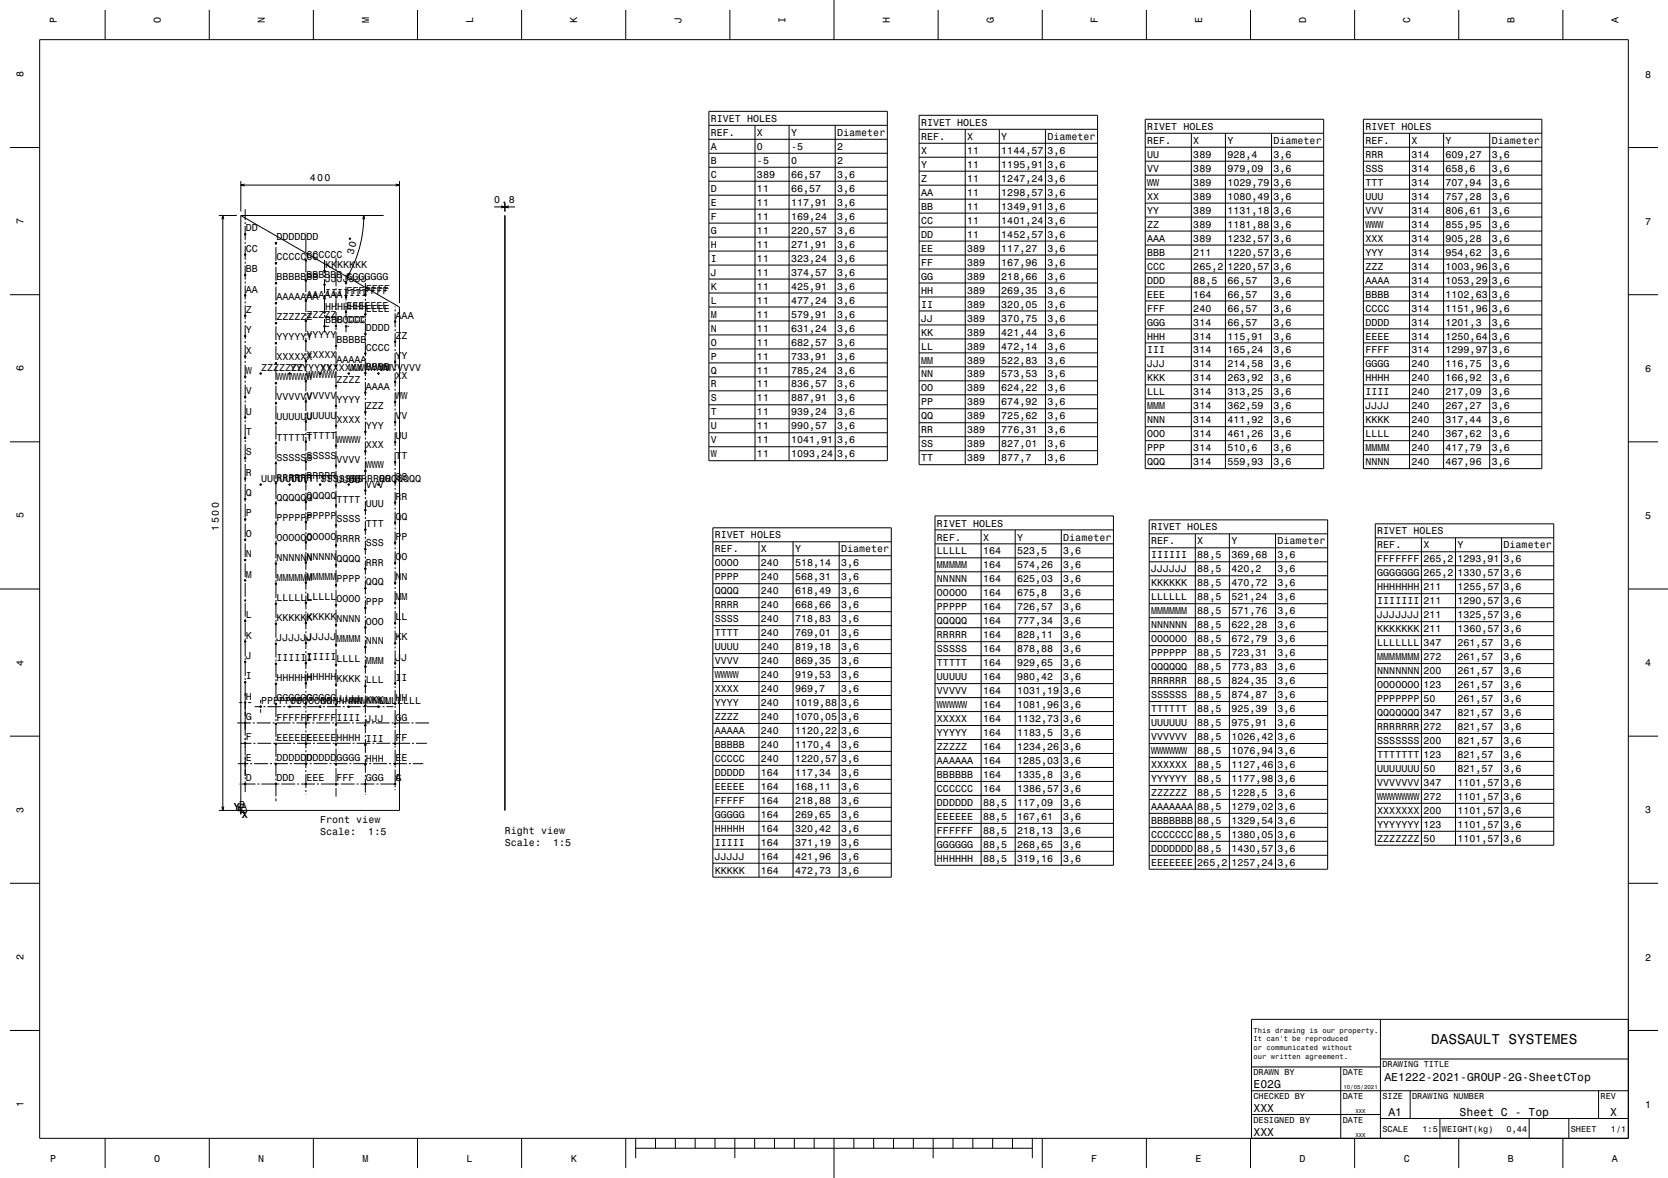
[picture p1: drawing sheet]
<svg xmlns="http://www.w3.org/2000/svg" width="841mm" height="594mm" viewBox="0 0 841 594" stroke-linecap="round" stroke-linejoin="round" font-family="sans-serif">
<defs><g id="words">
<text font-size="7.2" x="722" y="527">DASSAULT SYSTEMES</text>
<g font-size="5.8">
<text x="698" y="545">AE1222-2021-GROUP-2G-SheetCTop</text>
<text x="632" y="549">E02G</text>
<text x="632" y="561">XXX</text>
<text x="700" y="563">A1</text>
<text x="736" y="563">Sheet C - Top</text>
<text x="812" y="563">X</text>
<text x="632" y="573">XXX</text>
</g>
<text font-size="5.1" x="178" y="129" transform="rotate(-75 178 129)">30</text>
<g font-size="5">
<text x="29" y="12" transform="rotate(-90 29 12)">P</text>
<text x="81" y="12" transform="rotate(-90 81 12)">O</text>
<text x="134" y="12" transform="rotate(-90 134 12)">N</text>
<text x="186" y="12" transform="rotate(-90 186 12)">M</text>
<text x="239" y="12" transform="rotate(-90 239 12)">L</text>
<text x="291" y="12" transform="rotate(-90 291 12)">K</text>
<text x="344" y="12" transform="rotate(-90 344 12)">J</text>
<text x="396" y="12" transform="rotate(-90 396 12)">I</text>
<text x="449" y="12" transform="rotate(-90 449 12)">H</text>
<text x="501" y="12" transform="rotate(-90 501 12)">G</text>
<text x="554" y="12" transform="rotate(-90 554 12)">F</text>
<text x="606" y="12" transform="rotate(-90 606 12)">E</text>
<text x="659" y="12" transform="rotate(-90 659 12)">D</text>
<text x="711" y="12" transform="rotate(-90 711 12)">C</text>
<text x="764" y="12" transform="rotate(-90 764 12)">B</text>
<text x="816" y="12" transform="rotate(-90 816 12)">A</text>
<text x="12" y="39" transform="rotate(-90 12 39)">8</text>
<text x="829" y="39">8</text>
<text x="358" y="61">RIVET HOLES</text>
<text x="464" y="64">RIVET HOLES</text>
<text x="578" y="66">RIVET HOLES</text>
<text x="688" y="66">RIVET HOLES</text>
<text x="358" y="69">REF.</text>
<text x="382" y="69">X</text>
<text x="399" y="69">Y</text>
<text x="422" y="69">Diameter</text>
<text x="464" y="71">REF.</text>
<text x="488" y="71">X</text>
<text x="505" y="71">Y</text>
<text x="528" y="71">Diameter</text>
<text x="358" y="76">A</text>
<text x="382" y="76">0</text>
<text x="399" y="76">-5</text>
<text x="422" y="76">2</text>
<text x="464" y="78">X</text>
<text x="488" y="78">11</text>
<text x="505" y="78">1144,57</text>
<text x="528" y="78">3,6</text>
<text x="578" y="73">REF.</text>
<text x="602" y="73">X</text>
<text x="619" y="73">Y</text>
<text x="642" y="73">Diameter</text>
<text x="688" y="73">REF.</text>
<text x="712" y="73">X</text>
<text x="729" y="73">Y</text>
<text x="752" y="73">Diameter</text>
<text x="358" y="83">B</text>
<text x="382" y="83">-5</text>
<text x="399" y="83">0</text>
<text x="422" y="83">2</text>
<text x="578" y="80">UU</text>
<text x="602" y="80">389</text>
<text x="619" y="80">928,4</text>
<text x="642" y="80">3,6</text>
<text x="688" y="80">RRR</text>
<text x="712" y="80">314</text>
<text x="729" y="80">609,27</text>
<text x="752" y="80">3,6</text>
<text x="358" y="90">C</text>
<text x="382" y="90">389</text>
<text x="399" y="90">66,57</text>
<text x="422" y="90">3,6</text>
<text x="464" y="85">Y</text>
<text x="488" y="85">11</text>
<text x="505" y="85">1195,91</text>
<text x="528" y="85">3,6</text>
<text x="578" y="87">VV</text>
<text x="602" y="87">389</text>
<text x="619" y="87">979,09</text>
<text x="642" y="87">3,6</text>
<text x="688" y="87">SSS</text>
<text x="712" y="87">314</text>
<text x="729" y="87">658,6</text>
<text x="752" y="87">3,6</text>
<text x="156" y="91">400</text>
<text x="464" y="92">Z</text>
<text x="488" y="92">11</text>
<text x="505" y="92">1247,24</text>
<text x="528" y="92">3,6</text>
<text x="578" y="94">WW</text>
<text x="602" y="94">389</text>
<text x="619" y="94">1029,79</text>
<text x="642" y="94">3,6</text>
<text x="688" y="94">TTT</text>
<text x="712" y="94">314</text>
<text x="729" y="94">707,94</text>
<text x="752" y="94">3,6</text>
<text x="358" y="97">D</text>
<text x="382" y="97">11</text>
<text x="399" y="97">66,57</text>
<text x="422" y="97">3,6</text>
<text x="464" y="99">AA</text>
<text x="488" y="99">11</text>
<text x="505" y="99">1298,57</text>
<text x="528" y="99">3,6</text>
<text x="578" y="101">XX</text>
<text x="602" y="101">389</text>
<text x="619" y="101">1080,49</text>
<text x="642" y="101">3,6</text>
<text x="688" y="101">UUU</text>
<text x="712" y="101">314</text>
<text x="729" y="101">757,28</text>
<text x="752" y="101">3,6</text>
<text x="249" y="102">0.8</text>
<text x="358" y="104">E</text>
<text x="382" y="104">11</text>
<text x="399" y="104">117,91</text>
<text x="422" y="104">3,6</text>
<text x="464" y="106">BB</text>
<text x="488" y="106">11</text>
<text x="505" y="106">1349,91</text>
<text x="528" y="106">3,6</text>
<text x="578" y="108">YY</text>
<text x="602" y="108">389</text>
<text x="619" y="108">1131,18</text>
<text x="642" y="108">3,6</text>
<text x="688" y="108">VVV</text>
<text x="712" y="108">314</text>
<text x="729" y="108">806,61</text>
<text x="752" y="108">3,6</text>
<text x="12" y="113" transform="rotate(-90 12 113)">7</text>
<text x="358" y="111">F</text>
<text x="382" y="111">11</text>
<text x="399" y="111">169,24</text>
<text x="422" y="111">3,6</text>
<text x="464" y="113">CC</text>
<text x="488" y="113">11</text>
<text x="505" y="113">1401,24</text>
<text x="528" y="113">3,6</text>
<text x="829" y="113">7</text>
<text x="124" y="117">DD</text>
<text x="358" y="118">G</text>
<text x="382" y="118">11</text>
<text x="399" y="118">220,57</text>
<text x="422" y="118">3,6</text>
<text x="464" y="120">DD</text>
<text x="488" y="120">11</text>
<text x="505" y="120">1452,57</text>
<text x="528" y="120">3,6</text>
<text x="578" y="115">ZZ</text>
<text x="602" y="115">389</text>
<text x="619" y="115">1181,88</text>
<text x="642" y="115">3,6</text>
<text x="688" y="115">WWW</text>
<text x="712" y="115">314</text>
<text x="729" y="115">855,95</text>
<text x="752" y="115">3,6</text>
<text x="139" y="121">DDDDDDD</text>
<text x="358" y="125">H</text>
<text x="382" y="125">11</text>
<text x="399" y="125">271,91</text>
<text x="422" y="125">3,6</text>
<text x="578" y="122">AAA</text>
<text x="602" y="122">389</text>
<text x="619" y="122">1232,57</text>
<text x="642" y="122">3,6</text>
<text x="688" y="122">XXX</text>
<text x="712" y="122">314</text>
<text x="729" y="122">905,28</text>
<text x="752" y="122">3,6</text>
<text x="124" y="127">CC</text>
<text x="139" y="131">CCCCCCC</text>
<text x="154" y="130">CCCCCC</text>
<text x="358" y="132">I</text>
<text x="382" y="132">11</text>
<text x="399" y="132">323,24</text>
<text x="422" y="132">3,6</text>
<text x="464" y="127">EE</text>
<text x="488" y="127">389</text>
<text x="505" y="127">117,27</text>
<text x="528" y="127">3,6</text>
<text x="578" y="129">BBB</text>
<text x="602" y="129">211</text>
<text x="619" y="129">1220,57</text>
<text x="642" y="129">3,6</text>
<text x="688" y="129">YYY</text>
<text x="712" y="129">314</text>
<text x="729" y="129">954,62</text>
<text x="752" y="129">3,6</text>
<text x="124" y="137">BB</text>
<text x="164" y="135">KKKKKKK</text>
<text x="464" y="134">FF</text>
<text x="488" y="134">389</text>
<text x="505" y="134">167,96</text>
<text x="528" y="134">3,6</text>
<text x="578" y="136">CCC</text>
<text x="602" y="136">265,2</text>
<text x="619" y="136">1220,57</text>
<text x="642" y="136">3,6</text>
<text x="688" y="136">ZZZ</text>
<text x="712" y="136">314</text>
<text x="729" y="136">1003,96</text>
<text x="752" y="136">3,6</text>
<text x="139" y="141">BBBBBBB</text>
<text x="154" y="140">BBBBBB</text>
<text x="164" y="142">JJJJJJJ</text>
<text x="175" y="141">GGGGGGG</text>
<text x="358" y="139">J</text>
<text x="382" y="139">11</text>
<text x="399" y="139">374,57</text>
<text x="422" y="139">3,6</text>
<text x="464" y="141">GG</text>
<text x="488" y="141">389</text>
<text x="505" y="141">218,66</text>
<text x="528" y="141">3,6</text>
<text x="578" y="143">DDD</text>
<text x="602" y="143">88,5</text>
<text x="619" y="143">66,57</text>
<text x="642" y="143">3,6</text>
<text x="688" y="143">AAAA</text>
<text x="712" y="143">314</text>
<text x="729" y="143">1053,29</text>
<text x="752" y="143">3,6</text>
<text x="124" y="147">AA</text>
<text x="164" y="149">IIIIIII</text>
<text x="175" y="148">FFFFFFF</text>
<text x="184" y="147">FFFF</text>
<text x="358" y="146">K</text>
<text x="382" y="146">11</text>
<text x="399" y="146">425,91</text>
<text x="422" y="146">3,6</text>
<text x="464" y="148">HH</text>
<text x="488" y="148">389</text>
<text x="505" y="148">269,35</text>
<text x="528" y="148">3,6</text>
<text x="139" y="151">AAAAAAA</text>
<text x="154" y="150">AAAAAA</text>
<text x="175" y="156">EEEEEEE</text>
<text x="358" y="153">L</text>
<text x="382" y="153">11</text>
<text x="399" y="153">477,24</text>
<text x="422" y="153">3,6</text>
<text x="464" y="155">II</text>
<text x="488" y="155">389</text>
<text x="505" y="155">320,05</text>
<text x="528" y="155">3,6</text>
<text x="578" y="150">EEE</text>
<text x="602" y="150">164</text>
<text x="619" y="150">66,57</text>
<text x="642" y="150">3,6</text>
<text x="688" y="150">BBBB</text>
<text x="712" y="150">314</text>
<text x="729" y="150">1102,63</text>
<text x="752" y="150">3,6</text>
<text x="124" y="158">Z</text>
<text x="139" y="162">ZZZZZZ</text>
<text x="154" y="160">ZZZZZ</text>
<text x="164" y="156">HHHHHHH</text>
<text x="184" y="157">EEEE</text>
<text x="199" y="161">AAA</text>
<text x="358" y="160">M</text>
<text x="382" y="160">11</text>
<text x="399" y="160">579,91</text>
<text x="422" y="160">3,6</text>
<text x="578" y="157">FFF</text>
<text x="602" y="157">240</text>
<text x="619" y="157">66,57</text>
<text x="642" y="157">3,6</text>
<text x="688" y="157">CCCC</text>
<text x="712" y="157">314</text>
<text x="729" y="157">1151,96</text>
<text x="752" y="157">3,6</text>
<text x="164" y="163">BBB CCC</text>
<text x="170" y="163">CCCCC</text>
<text x="184" y="167">DDDD</text>
<text x="358" y="167">N</text>
<text x="382" y="167">11</text>
<text x="399" y="167">631,24</text>
<text x="422" y="167">3,6</text>
<text x="464" y="162">JJ</text>
<text x="488" y="162">389</text>
<text x="505" y="162">370,75</text>
<text x="528" y="162">3,6</text>
<text x="578" y="164">GGG</text>
<text x="602" y="164">314</text>
<text x="619" y="164">66,57</text>
<text x="642" y="164">3,6</text>
<text x="688" y="164">DDDD</text>
<text x="712" y="164">314</text>
<text x="729" y="164">1201,3</text>
<text x="752" y="164">3,6</text>
<text x="124" y="168">Y</text>
<text x="139" y="172">YYYYYY</text>
<text x="154" y="171">YYYYY</text>
<text x="170" y="173">BBBBB</text>
<text x="199" y="171">ZZ</text>
<text x="464" y="169">KK</text>
<text x="488" y="169">389</text>
<text x="505" y="169">421,44</text>
<text x="528" y="169">3,6</text>
<text x="578" y="171">HHH</text>
<text x="602" y="171">314</text>
<text x="619" y="171">115,91</text>
<text x="642" y="171">3,6</text>
<text x="688" y="171">EEEE</text>
<text x="712" y="171">314</text>
<text x="729" y="171">1250,64</text>
<text x="752" y="171">3,6</text>
<text x="124" y="178">X</text>
<text x="184" y="177">CCCC</text>
<text x="358" y="174">O</text>
<text x="382" y="174">11</text>
<text x="399" y="174">682,57</text>
<text x="422" y="174">3,6</text>
<text x="464" y="176">LL</text>
<text x="488" y="176">389</text>
<text x="505" y="176">472,14</text>
<text x="528" y="176">3,6</text>
<text x="578" y="178">III</text>
<text x="602" y="178">314</text>
<text x="619" y="178">165,24</text>
<text x="642" y="178">3,6</text>
<text x="688" y="178">FFFF</text>
<text x="712" y="178">314</text>
<text x="729" y="178">1299,97</text>
<text x="752" y="178">3,6</text>
<text x="139" y="182">XXXXXX</text>
<text x="154" y="181">XXXXX</text>
<text x="170" y="183">AAAAA</text>
<text x="199" y="181">YY</text>
<text x="358" y="181">P</text>
<text x="382" y="181">11</text>
<text x="399" y="181">733,91</text>
<text x="422" y="181">3,6</text>
<text x="464" y="183">MM</text>
<text x="488" y="183">389</text>
<text x="505" y="183">522,83</text>
<text x="528" y="183">3,6</text>
<text x="578" y="185">JJJ</text>
<text x="602" y="185">314</text>
<text x="619" y="185">214,58</text>
<text x="642" y="185">3,6</text>
<text x="688" y="185">GGGG</text>
<text x="712" y="185">240</text>
<text x="729" y="185">116,75</text>
<text x="752" y="185">3,6</text>
<text x="12" y="187" transform="rotate(-90 12 187)">6</text>
<text x="124" y="189">W</text>
<text x="132" y="187">ZZZZZZZ</text>
<text x="139" y="192">WWWWWW</text>
<text x="146" y="187">YYYYYYY</text>
<text x="154" y="191">WWWWW</text>
<text x="162" y="187">XXXXXXX</text>
<text x="176" y="187">WWWWWWW</text>
<text x="184" y="187">BBBB</text>
<text x="191" y="187">VVVVVVV</text>
<text x="199" y="191">XX</text>
<text x="358" y="188">Q</text>
<text x="382" y="188">11</text>
<text x="399" y="188">785,24</text>
<text x="422" y="188">3,6</text>
<text x="464" y="190">NN</text>
<text x="488" y="190">389</text>
<text x="505" y="190">573,53</text>
<text x="528" y="190">3,6</text>
<text x="829" y="188">6</text>
<text x="170" y="193">ZZZZ</text>
<text x="184" y="197">AAAA</text>
<text x="358" y="195">R</text>
<text x="382" y="195">11</text>
<text x="399" y="195">836,57</text>
<text x="422" y="195">3,6</text>
<text x="464" y="197">OO</text>
<text x="488" y="197">389</text>
<text x="505" y="197">624,22</text>
<text x="528" y="197">3,6</text>
<text x="578" y="192">KKK</text>
<text x="602" y="192">314</text>
<text x="619" y="192">263,92</text>
<text x="642" y="192">3,6</text>
<text x="688" y="192">HHHH</text>
<text x="712" y="192">240</text>
<text x="729" y="192">166,92</text>
<text x="752" y="192">3,6</text>
<text x="124" y="199">V</text>
<text x="139" y="202">VVVVVV</text>
<text x="154" y="201">VVVVV</text>
<text x="170" y="203">YYYY</text>
<text x="199" y="201">WW</text>
<text x="358" y="202">S</text>
<text x="382" y="202">11</text>
<text x="399" y="202">887,91</text>
<text x="422" y="202">3,6</text>
<text x="578" y="199">LLL</text>
<text x="602" y="199">314</text>
<text x="619" y="199">313,25</text>
<text x="642" y="199">3,6</text>
<text x="688" y="199">IIII</text>
<text x="712" y="199">240</text>
<text x="729" y="199">217,09</text>
<text x="752" y="199">3,6</text>
<text x="124" y="209">U</text>
<text x="184" y="206">ZZZ</text>
<text x="358" y="209">T</text>
<text x="382" y="209">11</text>
<text x="399" y="209">939,24</text>
<text x="422" y="209">3,6</text>
<text x="464" y="204">PP</text>
<text x="488" y="204">389</text>
<text x="505" y="204">674,92</text>
<text x="528" y="204">3,6</text>
<text x="578" y="206">MMM</text>
<text x="602" y="206">314</text>
<text x="619" y="206">362,59</text>
<text x="642" y="206">3,6</text>
<text x="688" y="206">JJJJ</text>
<text x="712" y="206">240</text>
<text x="729" y="206">267,27</text>
<text x="752" y="206">3,6</text>
<text x="139" y="212">UUUUUU</text>
<text x="154" y="211">UUUUU</text>
<text x="170" y="213">XXXX</text>
<text x="199" y="211">VV</text>
<text x="464" y="211">QQ</text>
<text x="488" y="211">389</text>
<text x="505" y="211">725,62</text>
<text x="528" y="211">3,6</text>
<text x="578" y="213">NNN</text>
<text x="602" y="213">314</text>
<text x="619" y="213">411,92</text>
<text x="642" y="213">3,6</text>
<text x="688" y="213">KKKK</text>
<text x="712" y="213">240</text>
<text x="729" y="213">317,44</text>
<text x="752" y="213">3,6</text>
<text x="124" y="219">T</text>
<text x="154" y="221">TTTTT</text>
<text x="184" y="216">YYY</text>
<text x="199" y="222">UU</text>
<text x="358" y="217">U</text>
<text x="382" y="217">11</text>
<text x="399" y="217">990,57</text>
<text x="422" y="217">3,6</text>
<text x="464" y="219">RR</text>
<text x="488" y="219">389</text>
<text x="505" y="219">776,31</text>
<text x="528" y="219">3,6</text>
<text x="578" y="221">OOO</text>
<text x="602" y="221">314</text>
<text x="619" y="221">461,26</text>
<text x="642" y="221">3,6</text>
<text x="688" y="221">LLLL</text>
<text x="712" y="221">240</text>
<text x="729" y="221">367,62</text>
<text x="752" y="221">3,6</text>
<text x="139" y="222">TTTTTT</text>
<text x="170" y="223">WWWW</text>
<text x="184" y="226">XXX</text>
<text x="358" y="224">V</text>
<text x="382" y="224">11</text>
<text x="399" y="224">1041,91</text>
<text x="422" y="224">3,6</text>
<text x="464" y="226">SS</text>
<text x="488" y="226">389</text>
<text x="505" y="226">827,01</text>
<text x="528" y="226">3,6</text>
<text x="578" y="228">PPP</text>
<text x="602" y="228">314</text>
<text x="619" y="228">510,6</text>
<text x="642" y="228">3,6</text>
<text x="688" y="228">MMMM</text>
<text x="712" y="228">240</text>
<text x="729" y="228">417,79</text>
<text x="752" y="228">3,6</text>
<text x="124" y="230">S</text>
<text x="139" y="232">SSSSSS</text>
<text x="154" y="231">SSSSS</text>
<text x="170" y="233">VVVV</text>
<text x="199" y="232">TT</text>
<text x="358" y="231">W</text>
<text x="382" y="231">11</text>
<text x="399" y="231">1093,24</text>
<text x="422" y="231">3,6</text>
<text x="464" y="233">TT</text>
<text x="488" y="233">389</text>
<text x="505" y="233">877,7</text>
<text x="528" y="233">3,6</text>
<text x="124" y="240">R</text>
<text x="184" y="236">WWW</text>
<text x="578" y="235">QQQ</text>
<text x="602" y="235">314</text>
<text x="619" y="235">559,93</text>
<text x="642" y="235">3,6</text>
<text x="688" y="235">NNNN</text>
<text x="712" y="235">240</text>
<text x="729" y="235">467,96</text>
<text x="752" y="235">3,6</text>
<text x="132" y="243">UUUUUUU</text>
<text x="139" y="242">RRRRRR</text>
<text x="146" y="243">TTTTTTT</text>
<text x="154" y="242">RRRRR</text>
<text x="162" y="243">SSSSSSS</text>
<text x="170" y="243">UUUU</text>
<text x="176" y="243">RRRRRRR</text>
<text x="184" y="246">VVV</text>
<text x="191" y="243">QQQQQQQ</text>
<text x="199" y="242">SS</text>
<text x="124" y="250">Q</text>
<text x="154" y="252">QQQQQ</text>
<text x="199" y="252">RR</text>
<text x="139" y="252">QQQQQQ</text>
<text x="170" y="253">TTTT</text>
<text x="184" y="256">UUU</text>
<text x="12" y="261" transform="rotate(-90 12 261)">5</text>
<text x="124" y="260">P</text>
<text x="139" y="263">PPPPPP</text>
<text x="154" y="262">PPPPP</text>
<text x="170" y="263">SSSS</text>
<text x="199" y="262">QQ</text>
<text x="829" y="262">5</text>
<text x="110" y="268" transform="rotate(-90 110 268)">1500</text>
<text x="184" y="266">TTT</text>
<text x="472" y="266">RIVET HOLES</text>
<text x="580" y="268">RIVET HOLES</text>
<text x="694" y="269">RIVET HOLES</text>
<text x="124" y="271">O</text>
<text x="139" y="273">OOOOOO</text>
<text x="154" y="272">OOOOO</text>
<text x="170" y="273">RRRR</text>
<text x="184" y="275">SSS</text>
<text x="199" y="272">PP</text>
<text x="360" y="271">RIVET HOLES</text>
<text x="472" y="273">REF.</text>
<text x="496" y="273">X</text>
<text x="513" y="273">Y</text>
<text x="536" y="273">Diameter</text>
<text x="580" y="275">REF.</text>
<text x="604" y="275">X</text>
<text x="621" y="275">Y</text>
<text x="644" y="275">Diameter</text>
<text x="124" y="281">N</text>
<text x="360" y="279">REF.</text>
<text x="384" y="279">X</text>
<text x="401" y="279">Y</text>
<text x="424" y="279">Diameter</text>
<text x="472" y="280">LLLLL</text>
<text x="496" y="280">164</text>
<text x="513" y="280">523,5</text>
<text x="536" y="280">3,6</text>
<text x="580" y="282">IIIIII</text>
<text x="604" y="282">88,5</text>
<text x="621" y="282">369,68</text>
<text x="644" y="282">3,6</text>
<text x="694" y="277">REF.</text>
<text x="718" y="277">X</text>
<text x="735" y="277">Y</text>
<text x="758" y="277">Diameter</text>
<text x="139" y="283">NNNNNN</text>
<text x="154" y="282">NNNNN</text>
<text x="170" y="284">QQQQ</text>
<text x="184" y="285">RRR</text>
<text x="199" y="282">OO</text>
<text x="360" y="286">OOOO</text>
<text x="384" y="286">240</text>
<text x="401" y="286">518,14</text>
<text x="424" y="286">3,6</text>
<text x="472" y="287">MMMMM</text>
<text x="496" y="287">164</text>
<text x="513" y="287">574,26</text>
<text x="536" y="287">3,6</text>
<text x="694" y="284">FFFFFFF</text>
<text x="718" y="284">265,2</text>
<text x="735" y="284">1293,91</text>
<text x="758" y="284">3,6</text>
<text x="124" y="291">M</text>
<text x="139" y="293">MMMMMM</text>
<text x="154" y="292">MMMMM</text>
<text x="170" y="294">PPPP</text>
<text x="199" y="293">NN</text>
<text x="360" y="293">PPPP</text>
<text x="384" y="293">240</text>
<text x="401" y="293">568,31</text>
<text x="424" y="293">3,6</text>
<text x="472" y="294">NNNNN</text>
<text x="496" y="294">164</text>
<text x="513" y="294">625,03</text>
<text x="536" y="294">3,6</text>
<text x="580" y="289">JJJJJJ</text>
<text x="604" y="289">88,5</text>
<text x="621" y="289">420,2</text>
<text x="644" y="289">3,6</text>
<text x="694" y="291">GGGGGGG</text>
<text x="718" y="291">265,2</text>
<text x="735" y="291">1330,57</text>
<text x="758" y="291">3,6</text>
<text x="184" y="295">QQQ</text>
<text x="360" y="300">QQQQ</text>
<text x="384" y="300">240</text>
<text x="401" y="300">618,49</text>
<text x="424" y="300">3,6</text>
<text x="580" y="296">KKKKKK</text>
<text x="604" y="296">88,5</text>
<text x="621" y="296">470,72</text>
<text x="644" y="296">3,6</text>
<text x="694" y="298">HHHHHHH</text>
<text x="718" y="298">211</text>
<text x="735" y="298">1255,57</text>
<text x="758" y="298">3,6</text>
<text x="139" y="303">LLLLLL</text>
<text x="154" y="303">LLLLL</text>
<text x="170" y="304">OOOO</text>
<text x="184" y="305">PPP</text>
<text x="199" y="303">MM</text>
<text x="472" y="301">OOOOO</text>
<text x="496" y="301">164</text>
<text x="513" y="301">675,8</text>
<text x="536" y="301">3,6</text>
<text x="580" y="303">LLLLLL</text>
<text x="604" y="303">88,5</text>
<text x="621" y="303">521,24</text>
<text x="644" y="303">3,6</text>
<text x="694" y="305">IIIIIII</text>
<text x="718" y="305">211</text>
<text x="735" y="305">1290,57</text>
<text x="758" y="305">3,6</text>
<text x="124" y="312">L</text>
<text x="360" y="307">RRRR</text>
<text x="384" y="307">240</text>
<text x="401" y="307">668,66</text>
<text x="424" y="307">3,6</text>
<text x="472" y="308">PPPPP</text>
<text x="496" y="308">164</text>
<text x="513" y="308">726,57</text>
<text x="536" y="308">3,6</text>
<text x="580" y="310">MMMMMM</text>
<text x="604" y="310">88,5</text>
<text x="621" y="310">571,76</text>
<text x="644" y="310">3,6</text>
<text x="694" y="312">JJJJJJJ</text>
<text x="718" y="312">211</text>
<text x="735" y="312">1325,57</text>
<text x="758" y="312">3,6</text>
<text x="139" y="313">KKKKKK</text>
<text x="154" y="313">KKKKK</text>
<text x="170" y="314">NNNN</text>
<text x="184" y="315">OOO</text>
<text x="199" y="313">LL</text>
<text x="360" y="314">SSSS</text>
<text x="384" y="314">240</text>
<text x="401" y="314">718,83</text>
<text x="424" y="314">3,6</text>
<text x="472" y="315">QQQQQ</text>
<text x="496" y="315">164</text>
<text x="513" y="315">777,34</text>
<text x="536" y="315">3,6</text>
<text x="580" y="317">NNNNNN</text>
<text x="604" y="317">88,5</text>
<text x="621" y="317">622,28</text>
<text x="644" y="317">3,6</text>
<text x="124" y="322">K</text>
<text x="139" y="323">JJJJJJ</text>
<text x="154" y="323">JJJJJ</text>
<text x="170" y="324">MMMM</text>
<text x="199" y="323">KK</text>
<text x="360" y="321">TTTT</text>
<text x="384" y="321">240</text>
<text x="401" y="321">769,01</text>
<text x="424" y="321">3,6</text>
<text x="472" y="322">RRRRR</text>
<text x="496" y="322">164</text>
<text x="513" y="322">828,11</text>
<text x="536" y="322">3,6</text>
<text x="580" y="324">OOOOOO</text>
<text x="604" y="324">88,5</text>
<text x="621" y="324">672,79</text>
<text x="644" y="324">3,6</text>
<text x="694" y="319">KKKKKKK</text>
<text x="718" y="319">211</text>
<text x="735" y="319">1360,57</text>
<text x="758" y="319">3,6</text>
<text x="184" y="325">NNN</text>
<text x="360" y="328">UUUU</text>
<text x="384" y="328">240</text>
<text x="401" y="328">819,18</text>
<text x="424" y="328">3,6</text>
<text x="472" y="329">SSSSS</text>
<text x="496" y="329">164</text>
<text x="513" y="329">878,88</text>
<text x="536" y="329">3,6</text>
<text x="694" y="326">LLLLLLL</text>
<text x="718" y="326">347</text>
<text x="735" y="326">261,57</text>
<text x="758" y="326">3,6</text>
<text x="12" y="336" transform="rotate(-90 12 336)">4</text>
<text x="124" y="332">J</text>
<text x="139" y="333">IIIIII</text>
<text x="154" y="333">IIIII</text>
<text x="170" y="334">LLLL</text>
<text x="184" y="335">MMM</text>
<text x="199" y="333">JJ</text>
<text x="360" y="335">VVVV</text>
<text x="384" y="335">240</text>
<text x="401" y="335">869,35</text>
<text x="424" y="335">3,6</text>
<text x="472" y="336">TTTTT</text>
<text x="496" y="336">164</text>
<text x="513" y="336">929,65</text>
<text x="536" y="336">3,6</text>
<text x="580" y="331">PPPPPP</text>
<text x="604" y="331">88,5</text>
<text x="621" y="331">723,31</text>
<text x="644" y="331">3,6</text>
<text x="694" y="333">MMMMMMM</text>
<text x="718" y="333">272</text>
<text x="735" y="333">261,57</text>
<text x="758" y="333">3,6</text>
<text x="829" y="336">4</text>
<text x="360" y="342">WWWW</text>
<text x="384" y="342">240</text>
<text x="401" y="342">919,53</text>
<text x="424" y="342">3,6</text>
<text x="580" y="338">QQQQQQ</text>
<text x="604" y="338">88,5</text>
<text x="621" y="338">773,83</text>
<text x="644" y="338">3,6</text>
<text x="694" y="340">NNNNNNN</text>
<text x="718" y="340">200</text>
<text x="735" y="340">261,57</text>
<text x="758" y="340">3,6</text>
<text x="124" y="343">I</text>
<text x="139" y="343">HHHHHH</text>
<text x="154" y="343">HHHHH</text>
<text x="170" y="344">KKKK</text>
<text x="184" y="345">LLL</text>
<text x="199" y="343">II</text>
<text x="472" y="343">UUUUU</text>
<text x="496" y="343">164</text>
<text x="513" y="343">980,42</text>
<text x="536" y="343">3,6</text>
<text x="580" y="345">RRRRRR</text>
<text x="604" y="345">88,5</text>
<text x="621" y="345">824,35</text>
<text x="644" y="345">3,6</text>
<text x="694" y="347">OOOOOOO</text>
<text x="718" y="347">123</text>
<text x="735" y="347">261,57</text>
<text x="758" y="347">3,6</text>
<text x="124" y="353">H</text>
<text x="139" y="353">GGGGGG</text>
<text x="154" y="353">GGGGG</text>
<text x="170" y="354">JJJJ</text>
<text x="199" y="353">HH</text>
<text x="360" y="349">XXXX</text>
<text x="384" y="349">240</text>
<text x="401" y="349">969,7</text>
<text x="424" y="349">3,6</text>
<text x="472" y="350">VVVVV</text>
<text x="496" y="350">164</text>
<text x="513" y="350">1031,19</text>
<text x="536" y="350">3,6</text>
<text x="580" y="352">SSSSSS</text>
<text x="604" y="352">88,5</text>
<text x="621" y="352">874,87</text>
<text x="644" y="352">3,6</text>
<text x="132" y="355">PPPPPPP</text>
<text x="146" y="355">OOOOOOO</text>
<text x="162" y="355">NNNNNNN</text>
<text x="176" y="355">MMMMMMM</text>
<text x="184" y="354">KKK</text>
<text x="191" y="355">LLLLLLL</text>
<text x="360" y="356">YYYY</text>
<text x="384" y="356">240</text>
<text x="401" y="356">1019,88</text>
<text x="424" y="356">3,6</text>
<text x="472" y="357">WWWWW</text>
<text x="496" y="357">164</text>
<text x="513" y="357">1081,96</text>
<text x="536" y="357">3,6</text>
<text x="580" y="359">TTTTTT</text>
<text x="604" y="359">88,5</text>
<text x="621" y="359">925,39</text>
<text x="644" y="359">3,6</text>
<text x="694" y="354">PPPPPPP</text>
<text x="718" y="354">50</text>
<text x="735" y="354">261,57</text>
<text x="758" y="354">3,6</text>
<text x="124" y="363">G</text>
<text x="139" y="364">FFFFFF</text>
<text x="154" y="363">FFFFF</text>
<text x="170" y="364">IIII</text>
<text x="184" y="364">JJJ</text>
<text x="199" y="363">GG</text>
<text x="360" y="363">ZZZZ</text>
<text x="384" y="363">240</text>
<text x="401" y="363">1070,05</text>
<text x="424" y="363">3,6</text>
<text x="472" y="364">XXXXX</text>
<text x="496" y="364">164</text>
<text x="513" y="364">1132,73</text>
<text x="536" y="364">3,6</text>
<text x="694" y="361">QQQQQQQ</text>
<text x="718" y="361">347</text>
<text x="735" y="361">821,57</text>
<text x="758" y="361">3,6</text>
<text x="360" y="370">AAAAA</text>
<text x="384" y="370">240</text>
<text x="401" y="370">1120,22</text>
<text x="424" y="370">3,6</text>
<text x="472" y="371">YYYYY</text>
<text x="496" y="371">164</text>
<text x="513" y="371">1183,5</text>
<text x="536" y="371">3,6</text>
<text x="580" y="366">UUUUUU</text>
<text x="604" y="366">88,5</text>
<text x="621" y="366">975,91</text>
<text x="644" y="366">3,6</text>
<text x="694" y="368">RRRRRRR</text>
<text x="718" y="368">272</text>
<text x="735" y="368">821,57</text>
<text x="758" y="368">3,6</text>
<text x="124" y="373">F</text>
<text x="139" y="374">EEEEEE</text>
<text x="154" y="374">EEEEE</text>
<text x="170" y="374">HHHH</text>
<text x="184" y="374">III</text>
<text x="199" y="374">FF</text>
<text x="360" y="377">BBBBB</text>
<text x="384" y="377">240</text>
<text x="401" y="377">1170,4</text>
<text x="424" y="377">3,6</text>
<text x="580" y="373">VVVVVV</text>
<text x="604" y="373">88,5</text>
<text x="621" y="373">1026,42</text>
<text x="644" y="373">3,6</text>
<text x="694" y="375">SSSSSSS</text>
<text x="718" y="375">200</text>
<text x="735" y="375">821,57</text>
<text x="758" y="375">3,6</text>
<text x="124" y="384">E</text>
<text x="139" y="384">DDDDDD</text>
<text x="154" y="384">DDDDD</text>
<text x="170" y="384">GGGG</text>
<text x="199" y="384">EE</text>
<text x="472" y="378">ZZZZZ</text>
<text x="496" y="378">164</text>
<text x="513" y="378">1234,26</text>
<text x="536" y="378">3,6</text>
<text x="580" y="380">WWWWWW</text>
<text x="604" y="380">88,5</text>
<text x="621" y="380">1076,94</text>
<text x="644" y="380">3,6</text>
<text x="694" y="382">TTTTTTT</text>
<text x="718" y="382">123</text>
<text x="735" y="382">821,57</text>
<text x="758" y="382">3,6</text>
<text x="184" y="384">HHH</text>
<text x="360" y="384">CCCCC</text>
<text x="384" y="384">240</text>
<text x="401" y="384">1220,57</text>
<text x="424" y="384">3,6</text>
<text x="472" y="385">AAAAAA</text>
<text x="496" y="385">164</text>
<text x="513" y="385">1285,03</text>
<text x="536" y="385">3,6</text>
<text x="580" y="387">XXXXXX</text>
<text x="604" y="387">88,5</text>
<text x="621" y="387">1127,46</text>
<text x="644" y="387">3,6</text>
<text x="694" y="389">UUUUUUU</text>
<text x="718" y="389">50</text>
<text x="735" y="389">821,57</text>
<text x="758" y="389">3,6</text>
<text x="124" y="394">D</text>
<text x="139" y="394">DDD</text>
<text x="154" y="394">EEE</text>
<text x="170" y="394">FFF</text>
<text x="184" y="394">GGG</text>
<text x="199" y="394">A</text>
<text x="199" y="394">C</text>
<text x="360" y="391">DDDDD</text>
<text x="384" y="391">164</text>
<text x="401" y="391">117,34</text>
<text x="424" y="391">3,6</text>
<text x="472" y="392">BBBBBB</text>
<text x="496" y="392">164</text>
<text x="513" y="392">1335,8</text>
<text x="536" y="392">3,6</text>
<text x="580" y="394">YYYYYY</text>
<text x="604" y="394">88,5</text>
<text x="621" y="394">1177,98</text>
<text x="644" y="394">3,6</text>
<text x="360" y="398">EEEEE</text>
<text x="384" y="398">164</text>
<text x="401" y="398">168,11</text>
<text x="424" y="398">3,6</text>
<text x="472" y="399">CCCCCC</text>
<text x="496" y="399">164</text>
<text x="513" y="399">1386,57</text>
<text x="536" y="399">3,6</text>
<text x="580" y="401">ZZZZZZ</text>
<text x="604" y="401">88,5</text>
<text x="621" y="401">1228,5</text>
<text x="644" y="401">3,6</text>
<text x="694" y="396">VVVVVVV</text>
<text x="718" y="396">347</text>
<text x="735" y="396">1101,57</text>
<text x="758" y="396">3,6</text>
<text x="121" y="407">BA</text>
<text x="360" y="405">FFFFF</text>
<text x="384" y="405">164</text>
<text x="401" y="405">218,88</text>
<text x="424" y="405">3,6</text>
<text x="472" y="406">DDDDDD</text>
<text x="496" y="406">88,5</text>
<text x="513" y="406">117,09</text>
<text x="536" y="406">3,6</text>
<text x="694" y="403">WWWWWWW</text>
<text x="718" y="403">272</text>
<text x="735" y="403">1101,57</text>
<text x="758" y="403">3,6</text>
<text x="12" y="410" transform="rotate(-90 12 410)">3</text>
<text x="118" y="408">Y</text>
<text x="122" y="412">X</text>
<text x="360" y="412">GGGGG</text>
<text x="384" y="412">164</text>
<text x="401" y="412">269,65</text>
<text x="424" y="412">3,6</text>
<text x="472" y="413">EEEEEE</text>
<text x="496" y="413">88,5</text>
<text x="513" y="413">167,61</text>
<text x="536" y="413">3,6</text>
<text x="580" y="408">AAAAAAA</text>
<text x="604" y="408">88,5</text>
<text x="621" y="408">1279,02</text>
<text x="644" y="408">3,6</text>
<text x="694" y="410">XXXXXXX</text>
<text x="718" y="410">200</text>
<text x="735" y="410">1101,57</text>
<text x="758" y="410">3,6</text>
<text x="829" y="410">3</text>
<text x="161" y="415">Front view</text>
<text x="360" y="419">HHHHH</text>
<text x="384" y="419">164</text>
<text x="401" y="419">320,42</text>
<text x="424" y="419">3,6</text>
<text x="580" y="415">BBBBBBB</text>
<text x="604" y="415">88,5</text>
<text x="621" y="415">1329,54</text>
<text x="644" y="415">3,6</text>
<text x="694" y="417">YYYYYYY</text>
<text x="718" y="417">123</text>
<text x="735" y="417">1101,57</text>
<text x="758" y="417">3,6</text>
<text x="161" y="421">Scale:</text>
<text x="186" y="421">1:5</text>
<text x="255" y="421">Right view</text>
<text x="472" y="421">FFFFFF</text>
<text x="496" y="421">88,5</text>
<text x="513" y="421">218,13</text>
<text x="536" y="421">3,6</text>
<text x="580" y="423">CCCCCCC</text>
<text x="604" y="423">88,5</text>
<text x="621" y="423">1380,05</text>
<text x="644" y="423">3,6</text>
<text x="694" y="425">ZZZZZZZ</text>
<text x="718" y="425">50</text>
<text x="735" y="425">1101,57</text>
<text x="758" y="425">3,6</text>
<text x="255" y="427">Scale:</text>
<text x="279" y="427">1:5</text>
<text x="360" y="427">IIIII</text>
<text x="384" y="427">164</text>
<text x="401" y="427">371,19</text>
<text x="424" y="427">3,6</text>
<text x="472" y="428">GGGGGG</text>
<text x="496" y="428">88,5</text>
<text x="513" y="428">268,65</text>
<text x="536" y="428">3,6</text>
<text x="580" y="430">DDDDDDD</text>
<text x="604" y="430">88,5</text>
<text x="621" y="430">1430,57</text>
<text x="644" y="430">3,6</text>
<text x="360" y="434">JJJJJ</text>
<text x="384" y="434">164</text>
<text x="401" y="434">421,96</text>
<text x="424" y="434">3,6</text>
<text x="472" y="435">HHHHHH</text>
<text x="496" y="435">88,5</text>
<text x="513" y="435">319,16</text>
<text x="536" y="435">3,6</text>
<text x="580" y="437">EEEEEEE</text>
<text x="604" y="437">265,2</text>
<text x="621" y="437">1257,24</text>
<text x="644" y="437">3,6</text>
<text x="360" y="441">KKKKK</text>
<text x="384" y="441">164</text>
<text x="401" y="441">472,73</text>
<text x="424" y="441">3,6</text>
<text x="12" y="484" transform="rotate(-90 12 484)">2</text>
<text x="829" y="484">2</text>
<text x="12" y="558" transform="rotate(-90 12 558)">1</text>
<text x="829" y="559">1</text>
<text x="25" y="586">P</text>
<text x="78" y="586">O</text>
<text x="130" y="586">N</text>
<text x="183" y="586">M</text>
<text x="235" y="586">L</text>
<text x="288" y="586">K</text>
<text x="550" y="586">F</text>
<text x="603" y="586">E</text>
<text x="655" y="586">D</text>
<text x="708" y="586">C</text>
<text x="760" y="586">B</text>
<text x="813" y="586">A</text>
</g>
<g font-size="4.3">
<text x="697" y="538">DRAWING TITLE</text>
<text x="632" y="542">DRAWN BY</text>
<text x="677" y="542">DATE</text>
<text x="632" y="554">CHECKED BY</text>
<text x="677" y="554">DATE</text>
<text x="697" y="554">SIZE</text>
<text x="712" y="554">DRAWING NUMBER</text>
<text x="807" y="554">REV</text>
<text x="632" y="566">DESIGNED BY</text>
<text x="677" y="566">DATE</text>
<text x="697" y="571">SCALE</text>
<text x="717" y="571">1:5</text>
<text x="727" y="571">WEIGHT(kg)</text>
<text x="760" y="571">0,44</text>
<text x="792" y="571">SHEET</text>
<text x="812" y="571">1/1</text>
</g>
<g font-size="3.6">
<text x="632" y="521">This drawing is our property.</text>
<text x="632" y="525">It can't be reproduced</text>
<text x="632" y="529">or communicated without</text>
<text x="632" y="534">our written agreement.</text>
</g>
<g font-size="2.9">
<text x="677" y="549">10/05/2021</text>
<text x="683" y="561">XXX</text>
<text x="683" y="573">XXX</text>
</g>
</g></defs>
<g fill="none" stroke="#000" stroke-width=".5">
<path d="M20 20h801v554h-801zM53 5v15M106 5v15M158 5v15M210 5v15M263 5v15M315 5v15M368 5v15M421 0v20M473 5v15M526 5v15M578 5v15"/>
<path d="M630 5v15M683 5v15M735 5v15M788 5v15M357 56h90v176h-90zM463 58h90v176h-90zM5 74h15M357 63h90M357 70h90M357 77h90M381 63v169M398 63v169"/>
<path d="M421 63v169M463 65h90M463 72h90M463 79h90M487 65v169M504 65v169M527 65v169M577 60h90v176h-90zM577 67h90M577 74h90M601 67v169M618 67v169"/>
<path d="M641 67v169M687 60h90v176h-90zM687 67h90M687 74h90M711 67v169M728 67v169M751 67v169M821 74h15M121 91v16M121 93h80M123 93h-2l2 1M199 93h2l-2 1"/>
<path d="M201 91v62M357 84h90M357 91h90M357 98h90M463 93h90M463 86h90M577 81h90M577 88h90M577 95h90M687 81h90M687 88h90M687 95h90"/>
<path d="M110 109h9M112 111v-2l1 2M112 109v300M121 109v302M121 109l80 46v254h-91M121 109h72M123 118h1M124 105v6M124 112v1M124 114v7M154 117h.1M154 118v1"/>
<path d="M183 111v-2l1 2M183 109v8l-2 7-2 8-4 8M249 104h11M253 104h1l-1 1M254 109l1 300zM254 102v5M255 102v5M257 104h-2l2 1M357 105h90M357 113h90M357 120h90M463 100h90"/>
<path d="M463 107h90M463 115h90M577 102h90M577 109h90M577 117h90M687 102h90M687 109h90M687 117h90M123 139h1M123 128h1M124 122v1M124 124v7"/>
<path d="M124 132v1M124 134v7M139 133h1M139 123h1M139 122v2M139 125v7M139 132v2M139 135v7M154 131h1M154 120v7M154 128v1M154 130v7"/>
<path d="M154 138v1M163 137h1M164 131v7M164 139v1M169 130v4M169 135v1M169 137v7M174 138v4M176 138l-1 2 2-2M176 120l1 1zM357 127h90M357 134h90"/>
<path d="M463 122h90M463 129h90M463 136h90M577 124h90M577 131h90M577 138h90M687 124h90M687 131h90M687 138h90M5 149h15M123 159h1M123 149h1"/>
<path d="M124 142v1M124 144v7M124 152v1M124 154v7M139 153h1M139 143h1M139 142v2M139 145v7M139 152v2M139 155v7M154 152h1M154 141h1"/>
<path d="M154 140v7M154 148v1M154 150v7M154 158v1M163 158h1M163 151h1M163 144h1M164 141v7M164 149v1M164 150v8M164 159v1M169 145v1"/>
<path d="M169 147v7M169 155v1M169 157v8M174 157h1M174 150h1M174 143h1M174 142v2M174 145v7M174 153v1M174 155v7M184 149h1M184 159h1"/>
<path d="M184 141v1M184 143v7M184 151v1M184 153v7M199 155h.1M199 156v1M199 158v7M254 155h1M357 155h90M357 141h90M357 148h90M463 143h90"/>
<path d="M463 150h90M463 157h90M577 145h90M577 152h90M577 159h90M687 145h90M687 152h90M687 159h90M821 149h15M123 180h1M123 169h1M124 162v1"/>
<path d="M124 164v7M124 172v1M124 174v7M139 173h1M139 163h1M139 162v2M139 165v7M139 173v1M139 175v7M154 172h1M154 162h1M154 160v7"/>
<path d="M154 168v1M154 170v7M154 178v1M163 165h3M164 161v7M169 175h1M169 165h1M169 165v1M169 167v8M169 175v1M169 177v8M174 165h.1"/>
<path d="M174 163v1M174 165v3M175 165h1M177 165h.1M184 178h1M184 168h1M184 161v1M184 163v7M184 171v1M184 173v7M199 172h1M199 162h1"/>
<path d="M199 166v1M199 168v7M199 176v1M199 178v7M357 162h90M357 169h90M357 176h90M463 164h90M463 171h90M463 178h90M577 166h90M577 173h90"/>
<path d="M577 180h90M687 166h90M687 173h90M687 180h90M123 190h1M124 182v1M124 184v7M124 192v1M124 194v7M131 188h1M131 188v1M139 193h1"/>
<path d="M139 183h1M139 183v1M139 185v7M139 193v1M139 195v7M146 188h.1M146 188v1M154 192h1M154 182h1M154 180v7M154 188v1M154 190v7"/>
<path d="M154 198v1M161 188h1M161 188v1M169 195h1M169 185h1M169 185v1M169 187v8M169 195v1M169 197v8M175 188h1M176 188v1M184 198h1"/>
<path d="M184 188h1M184 181v1M184 183v7M184 191v1M184 193v7M190 188h1M191 188v1M199 193h1M199 182h1M199 186v1M199 188v7M199 196v1"/>
<path d="M199 198v7M357 190h90M357 183h90M357 197h90M463 185h90M463 192h90M463 199h90M577 187h90M577 194h90M687 187h90M687 194h90M123 211h1"/>
<path d="M123 200h1M124 202v1M124 204v7M124 212v1M124 214v7M139 213h1M139 203h1M139 203v1M139 205v7M139 213v1M139 215v7M154 213h1"/>
<path d="M154 202h1M154 200v7M154 208v1M154 210v7M154 218v1M169 215h1M169 205h1M169 205v1M169 207v9M169 217v9M184 218h1M184 208h1"/>
<path d="M184 201v1M184 203v7M184 211v1M184 213v7M199 213h1M199 203h1M199 206v1M199 208v7M199 216v1M199 218v7M357 204h90M357 211h90"/>
<path d="M357 218h90M463 206h90M463 213h90M577 201h90M577 208h90M577 215h90M687 201h90M687 208h90M687 215h90M5 223h15M123 231h1M123 221h1"/>
<path d="M124 222v1M124 224v8M124 232v1M124 234v9M139 234h1M139 224h1M139 223v1M139 225v7M139 233v1M139 235v7M154 223h1M154 233h1"/>
<path d="M154 220v7M154 228v1M154 230v7M154 238v1M169 235h1M169 225h1M169 227v9M169 237v9M184 237h1M184 228h1M184 221v1M184 223v7"/>
<path d="M184 231v1M184 233v7M199 233h1M199 223h1M199 226v1M199 228v7M199 236v1M199 238v7M357 225h90M463 220h90M463 227h90M577 222h90"/>
<path d="M577 229h90M687 222h90M687 229h90M821 223h15M123 252h1M123 241h1M124 244v9M124 254v7M131 244h1M131 244v1M139 254h1M139 244h1"/>
<path d="M139 243v1M139 245v7M139 253v1M139 255v7M146 244h.1M146 244v1M154 253h1M154 243h1M154 240v7M154 248v1M154 250v7M154 258v1"/>
<path d="M161 244h1M161 244v1M169 255h1M169 245h1M169 247v9M169 257v9M175 244h1M176 244v1M184 257h1M184 247h1M184 241v1M184 243v7"/>
<path d="M184 251v1M184 253v7M190 244h1M191 244v1M199 253h1M199 243h1M199 246v1M199 248v7M199 256v1M199 258v7M123 272h1M123 262h1"/>
<path d="M124 261v2M124 264v7M124 272v1M124 274v7M139 274h1M139 264h1M139 263v9M139 273v9M154 273h1M154 263h1M154 260v7M154 268v1"/>
<path d="M154 270v7M154 278v1M169 275h1M169 265h1M169 267v9M169 277v9M184 277h1M184 267h1M184 261v1M184 263v7M184 271v1M184 273v7"/>
<path d="M199 274h1M199 264h1M199 266v1M199 268v7M199 276v1M199 278v7M359 266h90v176h-90zM359 273h90M383 273v169M400 273v169M423 273v169M471 260h90v176h-90z"/>
<path d="M471 267h90M471 274h90M495 267v169M512 267v169M535 267v169M579 262h90v176h-90zM579 269h90M579 276h90M603 269v169M620 269v169M643 269v169M693 264h90v162h-90z"/>
<path d="M693 271h90M693 278h90M717 271v155M734 271v155M757 271v155M0 297h20M123 293h1M123 282h1M124 282v1M124 284v7M124 292v1M124 294v7"/>
<path d="M139 294h1M139 284h1M139 283v9M139 293v1M139 294v8M154 294h1M154 284h1M154 280v7M154 288v1M154 290v7M154 298v1M169 295h1"/>
<path d="M169 285h1M169 287v9M169 297v7M184 297h1M184 287h1M184 281v1M184 283v7M184 291v1M184 293v7M199 294h1M199 284h1M199 286v1"/>
<path d="M199 288v7M199 296v1M199 298v7M359 294h90M359 280h90M359 287h90M471 281h90M471 288h90M471 295h90M579 283h90M579 290h90M579 297h90"/>
<path d="M693 285h90M693 292h90M693 299h90M821 297h20M123 313h1M123 303h1M124 302v1M124 304v7M124 312v2M124 314v7M139 315h1M139 304h1"/>
<path d="M139 303v1M139 304v8M139 313v1M139 314v8M154 314h1M154 304h1M154 300v7M154 308v1M154 310v7M154 318v1M169 315h1M169 305h1"/>
<path d="M169 305v1M169 307v7M169 315v1M169 317v7M184 316h1M184 307h1M184 301v1M184 303v7M184 311v1M184 313v7M199 314h1M199 304h1"/>
<path d="M199 306v1M199 308v7M199 316v1M199 318v7M359 301h90M359 308h90M359 315h90M471 302h90M471 309h90M471 317h90M579 304h90M579 311h90"/>
<path d="M579 319h90M693 306h90M693 313h90M123 334h1M123 323h1M124 322v9M124 332v1M124 333v8M139 335h1M139 325h1M139 323v1M139 324v8"/>
<path d="M139 333v1M139 334v8M154 334h1M154 324h1M154 320v7M154 328v1M154 330v7M154 338v1M169 325h1M169 335h1M169 325v1M169 327v7"/>
<path d="M169 335h.1M169 335v1M169 337v7M184 336h1M184 326h1M184 321v1M184 323v7M184 331v1M184 333v7M199 335h1M199 324h1M199 326v1"/>
<path d="M199 328v7M199 336v1M199 338v7M359 323h90M359 330h90M359 337h90M471 324h90M471 331h90M471 338h90M579 326h90M579 333h90M579 340h90"/>
<path d="M693 335h90M693 321h90M693 328h90M121 354h1M123 354h1M123 344h1M124 342v1M124 344v27M125 354h2M128 356h4M131 353v2M131 356v1"/>
<path d="M131 358v1M133 356h1M135 356h7M139 355h1M139 345h1M139 343v1M139 344v8M139 353v1M139 354v8M143 356h1M145 356h7M146 356v1"/>
<path d="M153 356h1M154 355h1M154 345h1M154 340v7M154 348v1M154 350v7M154 358v1M155 356h7M161 356v1M163 356h1M165 356h7M169 355h1"/>
<path d="M169 345h1M169 345v1M169 347v7M169 355v1M169 357v7M173 356h1M175 356h7M176 356v1M183 356h1M184 356h1M184 346h1M184 341v1"/>
<path d="M184 343v7M184 351v1M184 353v7M185 356h7M191 356v1M193 356h1M195 356h3M199 355h1M199 345h1M199 346v1M199 348v7M199 356v1"/>
<path d="M199 358v7M359 344h90M359 351h90M359 358h90M471 345h90M471 352h90M471 359h90M579 347h90M579 354h90M693 356h90M693 342h90M693 349h90"/>
<path d="M5 371h15M120 365h6M121 375h6M124 372v1M124 374v7M127 365h1M128 375h1M129 365h7M130 375h7M137 365h1M138 375h1M139 365h1"/>
<path d="M139 375h1M139 363v1M139 365v7M139 373v1M139 375v7M139 365h7M140 375h7M147 365h1M148 375h1M149 365h7M150 375h7M154 375h1"/>
<path d="M154 365h1M154 360v7M154 368v1M154 370v7M154 378v1M157 365h1M158 375h1M159 365h7M160 375h7M167 365h1M168 375h1M169 375h1"/>
<path d="M169 365h1M169 365v1M169 367v7M169 375v1M169 377v7M169 365h7M170 375h7M177 365h1M178 375h1M179 365h7M180 375h7M184 376h1"/>
<path d="M184 366h1M184 361v1M184 363v7M184 371v1M184 373v7M187 365h1M188 375h1M189 365h7M190 375h7M197 365h1M198 375h1M199 375h1"/>
<path d="M199 365h1M199 366v1M199 368v8M199 376v1M199 378v8M199 365h7M200 375h7M207 365h1M208 375h1M209 365h7M210 375h5M359 365h90"/>
<path d="M359 372h90M359 379h90M471 366h90M471 373h90M471 380h90M579 375h90M579 361h90M579 368h90M693 363h90M693 370h90M693 377h90M821 371h15"/>
<path d="M120 385h5M121 395h.1M122 395h7M124 381v10M124 392v1M124 394v5M126 385h1M128 385h7M130 395h1M132 395h8M136 385h1M138 385h7"/>
<path d="M139 385h1M139 383v1M139 385v7M139 393v1M139 395v7M140 395h1M142 395h7M146 385h1M148 385h7M150 395h1M152 395h7M154 385h1"/>
<path d="M154 380v7M154 388v1M154 390v7M154 398v1M156 385h1M158 385h7M160 395h1M162 395h9M166 385h1M168 385h7M169 385h1M169 385v1"/>
<path d="M169 387v7M169 395v1M169 397v5M172 395h7M176 385h1M178 385h7M180 395h1M182 395h7M184 385h1M184 381v1M184 383v7M184 391v1"/>
<path d="M184 393v7M186 385h1M188 385h7M190 395h1M192 395h7M196 385h1M198 385h7M199 385h1M199 386v1M199 388v7M199 396v1M199 398h.1"/>
<path d="M200 395h.1M206 385h1M208 385h5M359 386h90M359 393h90M471 387h90M471 394h90M579 382h90M579 389h90M579 396h90M693 384h90M693 391h90"/>
<path d="M693 398h90M112 407v2l1-2M121 409h.1M120 407v2M120 407h.1M120 407h1M122 410h.1M121 410h2M123 409v1M123 410h.1M139 403v1M154 400v1"/>
<path d="M184 401h.1M359 400h90M359 407h90M359 414h90M471 401h90M471 408h90M471 415h90M579 403h90M579 410h90M579 417h90M693 405h90M693 412h90"/>
<path d="M693 419h90M359 421h90M359 428h90M359 435h90M471 422h90M471 429h90M579 424h90M579 431h90M5 445h15M821 445h15M5 520h15M696 514v60"/>
<path d="M821 520h15M821 514h-190v60M631 538h65M676 538v36M696 534h125M631 550h190M711 550v14M806 550v14M53 574v15M106 574v15M158 574v15M210 574v15"/>
<path d="M263 574v15M315 574v15M320 579h200M320 574v10M330 574v5M341 574v5M350 574v5M361 574v5M371 574v10M380 574v5M391 574v5M401 574v5"/>
<path d="M410 574v5M421 574v20M431 574v5M440 574v5M451 574v5M460 574v5M470 574v10M481 574v5M490 574v5M500 574v5M511 574v5M520 574v10"/>
<path d="M526 574v15M578 574v15M630 574v15M631 562h65M683 574v15M696 564h125M726 564v10M735 574v15M771 564v10M788 574v15M791 564v10"/>
<circle cx="124" cy="118" r=".4"/>
<circle cx="124" cy="128" r=".4"/>
<circle cx="124" cy="139" r=".4"/>
<circle cx="139" cy="123" r=".4"/>
<circle cx="139" cy="133" r=".4"/>
<circle cx="154" cy="131" r=".4"/>
<circle cx="164" cy="137" r=".4"/>
<circle cx="124" cy="159" r=".4"/>
<circle cx="124" cy="149" r=".4"/>
<circle cx="139" cy="153" r=".4"/>
<circle cx="139" cy="143" r=".4"/>
<circle cx="154" cy="152" r=".4"/>
<circle cx="154" cy="141" r=".4"/>
<circle cx="164" cy="151" r=".4"/>
<circle cx="164" cy="144" r=".4"/>
<circle cx="164" cy="158" r=".4"/>
<circle cx="174" cy="157" r=".4"/>
<circle cx="174" cy="150" r=".4"/>
<circle cx="174" cy="143" r=".4"/>
<circle cx="184" cy="149" r=".4"/>
<circle cx="184" cy="159" r=".4"/>
<circle cx="124" cy="169" r=".4"/>
<circle cx="124" cy="180" r=".4"/>
<circle cx="139" cy="163" r=".4"/>
<circle cx="139" cy="173" r=".4"/>
<circle cx="154" cy="172" r=".4"/>
<circle cx="154" cy="162" r=".4"/>
<circle cx="164" cy="165" r=".4"/>
<circle cx="169" cy="175" r=".4"/>
<circle cx="169" cy="165" r=".4"/>
<circle cx="174" cy="165" r=".4"/>
<circle cx="184" cy="178" r=".4"/>
<circle cx="184" cy="168" r=".4"/>
<circle cx="199" cy="162" r=".4"/>
<circle cx="199" cy="172" r=".4"/>
<circle cx="124" cy="190" r=".4"/>
<circle cx="131" cy="188" r=".4"/>
<circle cx="139" cy="183" r=".4"/>
<circle cx="139" cy="193" r=".4"/>
<circle cx="146" cy="188" r=".4"/>
<circle cx="154" cy="192" r=".4"/>
<circle cx="154" cy="182" r=".4"/>
<circle cx="161" cy="188" r=".4"/>
<circle cx="169" cy="195" r=".4"/>
<circle cx="169" cy="185" r=".4"/>
<circle cx="176" cy="188" r=".4"/>
<circle cx="184" cy="188" r=".4"/>
<circle cx="184" cy="198" r=".4"/>
<circle cx="191" cy="188" r=".4"/>
<circle cx="199" cy="193" r=".4"/>
<circle cx="199" cy="182" r=".4"/>
<circle cx="124" cy="211" r=".4"/>
<circle cx="124" cy="200" r=".4"/>
<circle cx="139" cy="203" r=".4"/>
<circle cx="139" cy="213" r=".4"/>
<circle cx="154" cy="213" r=".4"/>
<circle cx="154" cy="202" r=".4"/>
<circle cx="169" cy="215" r=".4"/>
<circle cx="169" cy="205" r=".4"/>
<circle cx="184" cy="208" r=".4"/>
<circle cx="184" cy="218" r=".4"/>
<circle cx="199" cy="213" r=".4"/>
<circle cx="199" cy="203" r=".4"/>
<circle cx="124" cy="221" r=".4"/>
<circle cx="124" cy="231" r=".4"/>
<circle cx="139" cy="234" r=".4"/>
<circle cx="139" cy="224" r=".4"/>
<circle cx="154" cy="233" r=".4"/>
<circle cx="154" cy="223" r=".4"/>
<circle cx="169" cy="235" r=".4"/>
<circle cx="169" cy="225" r=".4"/>
<circle cx="184" cy="228" r=".4"/>
<circle cx="184" cy="237" r=".4"/>
<circle cx="199" cy="223" r=".4"/>
<circle cx="199" cy="233" r=".4"/>
<circle cx="124" cy="252" r=".4"/>
<circle cx="124" cy="241" r=".4"/>
<circle cx="131" cy="244" r=".4"/>
<circle cx="139" cy="254" r=".4"/>
<circle cx="139" cy="244" r=".4"/>
<circle cx="146" cy="244" r=".4"/>
<circle cx="154" cy="253" r=".4"/>
<circle cx="154" cy="243" r=".4"/>
<circle cx="161" cy="244" r=".4"/>
<circle cx="169" cy="255" r=".4"/>
<circle cx="169" cy="245" r=".4"/>
<circle cx="176" cy="244" r=".4"/>
<circle cx="184" cy="257" r=".4"/>
<circle cx="184" cy="247" r=".4"/>
<circle cx="191" cy="244" r=".4"/>
<circle cx="199" cy="253" r=".4"/>
<circle cx="199" cy="243" r=".4"/>
<circle cx="124" cy="262" r=".4"/>
<circle cx="124" cy="272" r=".4"/>
<circle cx="139" cy="264" r=".4"/>
<circle cx="139" cy="274" r=".4"/>
<circle cx="154" cy="273" r=".4"/>
<circle cx="154" cy="263" r=".4"/>
<circle cx="169" cy="275" r=".4"/>
<circle cx="169" cy="265" r=".4"/>
<circle cx="184" cy="277" r=".4"/>
<circle cx="184" cy="267" r=".4"/>
<circle cx="199" cy="264" r=".4"/>
<circle cx="199" cy="274" r=".4"/>
<circle cx="124" cy="293" r=".4"/>
<circle cx="124" cy="282" r=".4"/>
<circle cx="139" cy="294" r=".4"/>
<circle cx="139" cy="284" r=".4"/>
<circle cx="154" cy="294" r=".4"/>
<circle cx="154" cy="284" r=".4"/>
<circle cx="169" cy="295" r=".4"/>
<circle cx="169" cy="285" r=".4"/>
<circle cx="184" cy="297" r=".4"/>
<circle cx="184" cy="287" r=".4"/>
<circle cx="199" cy="294" r=".4"/>
<circle cx="199" cy="284" r=".4"/>
<circle cx="124" cy="313" r=".4"/>
<circle cx="139" cy="304" r=".4"/>
<circle cx="139" cy="315" r=".4"/>
<circle cx="154" cy="314" r=".4"/>
<circle cx="154" cy="304" r=".4"/>
<circle cx="169" cy="315" r=".4"/>
<circle cx="169" cy="305" r=".4"/>
<circle cx="184" cy="316" r=".4"/>
<circle cx="184" cy="307" r=".4"/>
<circle cx="199" cy="304" r=".4"/>
<circle cx="199" cy="314" r=".4"/>
<circle cx="124" cy="334" r=".4"/>
<circle cx="124" cy="323" r=".4"/>
<circle cx="139" cy="335" r=".4"/>
<circle cx="139" cy="325" r=".4"/>
<circle cx="154" cy="324" r=".4"/>
<circle cx="154" cy="334" r=".4"/>
<circle cx="169" cy="335" r=".4"/>
<circle cx="169" cy="325" r=".4"/>
<circle cx="184" cy="336" r=".4"/>
<circle cx="184" cy="326" r=".4"/>
<circle cx="199" cy="324" r=".4"/>
<circle cx="199" cy="335" r=".4"/>
<circle cx="124" cy="344" r=".4"/>
<circle cx="124" cy="354" r=".4"/>
<circle cx="131" cy="356" r=".4"/>
<circle cx="139" cy="355" r=".4"/>
<circle cx="139" cy="345" r=".4"/>
<circle cx="146" cy="356" r=".4"/>
<circle cx="154" cy="355" r=".4"/>
<circle cx="154" cy="345" r=".4"/>
<circle cx="161" cy="356" r=".4"/>
<circle cx="169" cy="355" r=".4"/>
<circle cx="169" cy="345" r=".4"/>
<circle cx="176" cy="356" r=".4"/>
<circle cx="184" cy="356" r=".4"/>
<circle cx="184" cy="346" r=".4"/>
<circle cx="191" cy="356" r=".4"/>
<circle cx="199" cy="345" r=".4"/>
<circle cx="199" cy="355" r=".4"/>
<circle cx="124" cy="365" r=".4"/>
<circle cx="124" cy="375" r=".4"/>
<circle cx="139" cy="375" r=".4"/>
<circle cx="139" cy="365" r=".4"/>
<circle cx="154" cy="365" r=".4"/>
<circle cx="154" cy="375" r=".4"/>
<circle cx="169" cy="375" r=".4"/>
<circle cx="169" cy="365" r=".4"/>
<circle cx="184" cy="376" r=".4"/>
<circle cx="184" cy="366" r=".4"/>
<circle cx="199" cy="365" r=".4"/>
<circle cx="199" cy="375" r=".4"/>
<circle cx="124" cy="395" r=".4"/>
<circle cx="124" cy="385" r=".4"/>
<circle cx="139" cy="395" r=".4"/>
<circle cx="139" cy="385" r=".4"/>
<circle cx="154" cy="395" r=".4"/>
<circle cx="154" cy="385" r=".4"/>
<circle cx="169" cy="395" r=".4"/>
<circle cx="169" cy="385" r=".4"/>
<circle cx="184" cy="395" r=".4"/>
<circle cx="184" cy="385" r=".4"/>
<circle cx="199" cy="395" r=".4"/>
<circle cx="199" cy="385" r=".4"/>
</g>
<use href="#words"/>
</svg>
